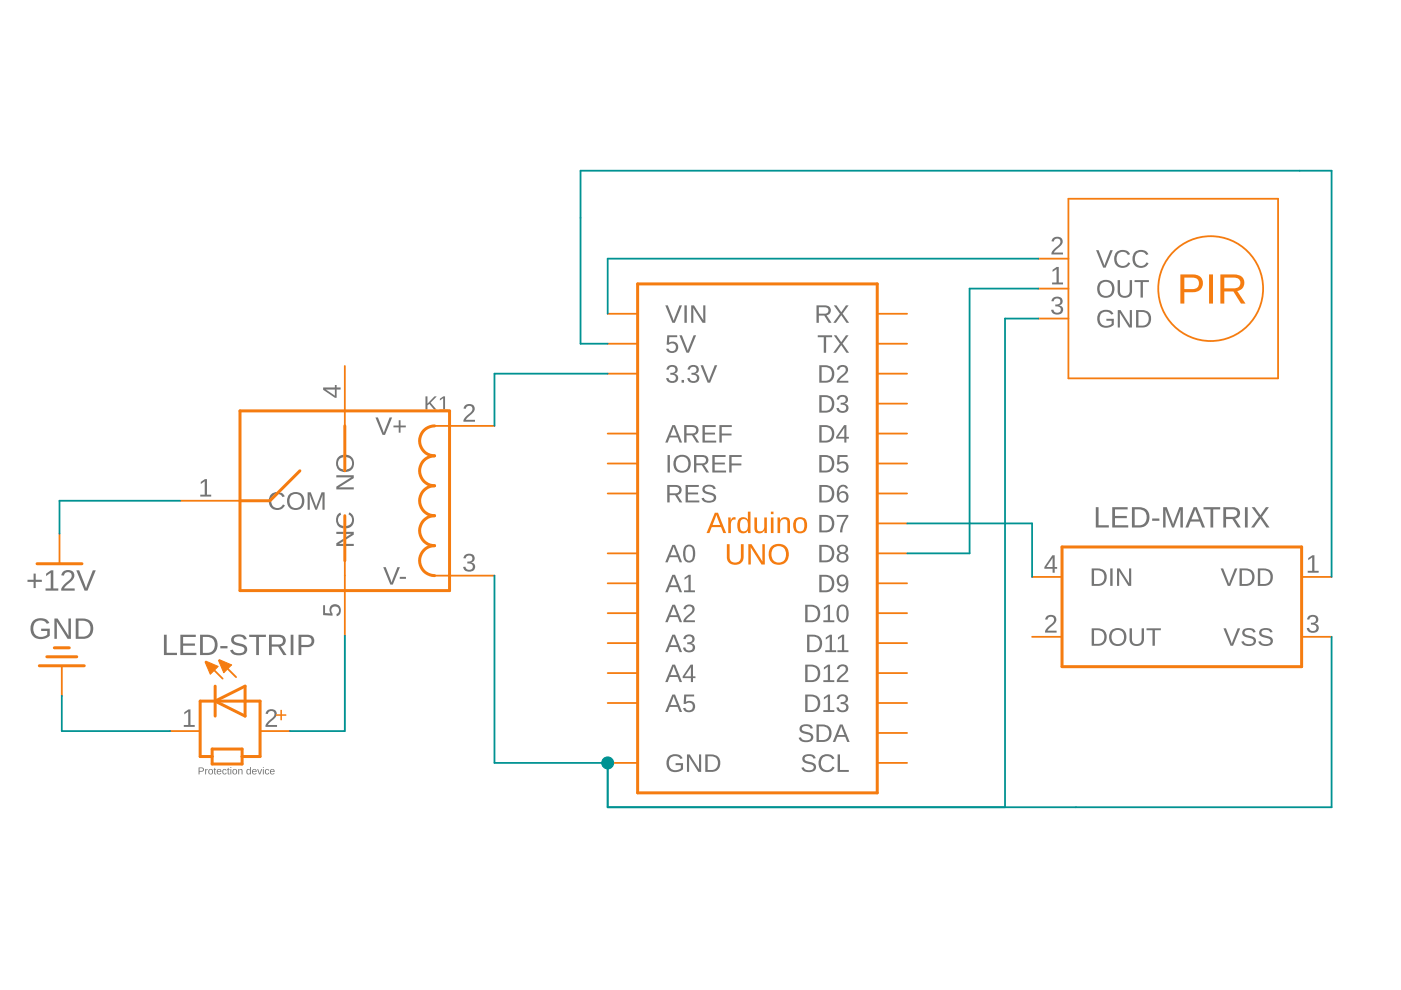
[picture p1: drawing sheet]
<svg xmlns="http://www.w3.org/2000/svg" width="297mm" height="210mm" viewBox="0 0 297 210" stroke-linecap="round" stroke-linejoin="round" font-family="sans-serif">
<g fill="#757575">
<path d="M223.3 50.5a1.15 1.15 0 0 1 1.4-.2 1.15 1.15 0 0 1 .6 1.2l-.4 .6-1.5 1.4h2v.5h-2.5a3.3 3.3 0 0 1 1.6-2 .73 .73 0 0 0 .1-1.3 .73 .73 0 0 0-1.2 .5h-.5z"/>
<path d="M223.2 57.2l.8-.6h.5v3.3h.9v.4h-2.3v-.4h.9v-2.8l-.8 .5z"/>
<path d="M223.3 63.1a1.15 1.15 0 0 1 1.4-.1 1.15 1.15 0 0 1 .5 1.3l-.7 .4a1 1 0 0 1 .9 1.2 1 1 0 0 1-1.2 .8l-.7-.1a1.03 1.03 0 0 1-.6-.9h.4a.76 .76 0 0 0 1.1 .6 .76 .76 0 0 0 .3-1.2l-1-.1v-.4a.71 .71 0 0 0 1-.3 .71 .71 0 0 0-.2-.9 .74 .74 0 0 0-1.1 .5h-.5z"/>
<path d="M98.7 85.9a1.15 1.15 0 0 1 1.3-.2 1.15 1.15 0 0 1 .6 1.3l-.3 .5-1.5 1.5h1.9v.4h-2.4a3.3 3.3 0 0 1 1.5-2 .73 .73 0 0 0 .1-1.2 .73 .73 0 0 0-1.1 .5l-.5-.1z"/>
<path d="M98.6 117.7a1.15 1.15 0 0 1 1.4-.2 1.15 1.15 0 0 1 .6 1.3l-.7 .5a1 1 0 0 1 .8 1.1 1 1 0 0 1-1.2 .8l-.7-.1a1.03 1.03 0 0 1-.6-.9h.5a.76 .76 0 0 0 1 .6 .76 .76 0 0 0 .3-1.2l-.9-.1v-.4a.71 .71 0 0 0 .9-.3 .71 .71 0 0 0-.2-.9 .74 .74 0 0 0-1.1 .5h-.4z"/>
<path d="M68.5 128.3h.4v1.7l1.2 .1a1.25 1.25 0 0 1 1-2 1.25 1.25 0 0 1 1.1 1.9l-.3 .4-.5 .3-.1-.5a.83 .83 0 0 0 .4-1.2 .83 .83 0 0 0-1.3-.2 .83 .83 0 0 0 .1 1.3v.4l-2-.1z"/>
<path d="M42.6 102.2l.8-.6h.5v3.3h.9v.4h-2.3v-.4h.9v-2.9l-.8 .6z"/>
<path d="M39.1 151l.8-.6h.5v3.3h.9v.4h-2.3v-.4h.9v-2.8l-.8 .6z"/>
<path d="M56.7 150.6a1.15 1.15 0 0 1 1.3-.2 1.15 1.15 0 0 1 .6 1.3l-.3 .5-1.5 1.5h1.9v.4h-2.4a3.3 3.3 0 0 1 1.5-2 .73 .73 0 0 0 .2-1.2 .73 .73 0 0 0-1.2 .5l-.5-.1z"/>
<path d="M222 130.6a1.15 1.15 0 0 1 1.3-.2 1.15 1.15 0 0 1 .6 1.3l-.3 .5-1.5 1.5h1.9v.4h-2.4a3.3 3.3 0 0 1 1.5-2 .73 .73 0 0 0 .1-1.2 .73 .73 0 0 0-1.1 .5l-.5-.1z"/>
<path d="M277.4 118.3l.8-.6h.5v3.3h.9v.4h-2.3v-.4h.9v-2.8l-.8 .6z"/>
<path d="M277.5 130.6a1.15 1.15 0 0 1 1.4-.2 1.15 1.15 0 0 1 .5 1.4l-.7 .4a1 1 0 0 1 .9 1.2 1 1 0 0 1-1.2 .8l-.7-.1a1.03 1.03 0 0 1-.6-.9l.4-.1a.76 .76 0 0 0 1.1 .7 .76 .76 0 0 0 .3-1.2l-1-.2v-.4a.71 .71 0 0 0 1-.2 .71 .71 0 0 0-.2-1 .74 .74 0 0 0-1.1 .6l-.5-.1z"/>
<path d="M42.1 162.7h.6a.45 .45 0 0 1 .5 .5 .45 .45 0 0 1-.5 .4h-.4v.6h-.2zM42.3 162.9v.6l.7-.2-.1-.4zM43.5 163.1h.2v.2l.3-.3v.2l-.3 .2v.8h-.2zM44.4 163.1a.54 .54 0 0 1 .7 .2 .54 .54 0 0 1-.2 .8 .54 .54 0 0 1-.7-.3zM44.4 163.3a.41 .41 0 0 0-.1 .6 .41 .41 0 0 0 .6 .1v-.7l-.2-.1zM45.5 162.8h.1v.3h.2v.1h-.2v.7l.2 .3-.3-.1-.1-.1v-.8l-.1-.1h.1zM46.1 163.2a.52 .52 0 0 1 .8 .1v.4h-.8a.33 .33 0 0 0 .2 .3 .33 .33 0 0 0 .5-.1h.1a.57 .57 0 0 1-.8 .2 .57 .57 0 0 1 0-.9zM46.2 163.3l-.1 .2h.7l-.2-.3zM47.3 163.2l.5-.1 .2 .3-.3-.2a.39 .39 0 0 0-.4 .5 .39 .39 0 0 0 .5 .2h.3a.54 .54 0 0 1-.9 .1 .54 .54 0 0 1 .1-.8zM48.3 162.8h.2v.3h.2v.1h-.2v.7l.2 .3-.4-.1v-.1v-.8l-.2-.1h.2zM48.8 162.6h.2v.2h-.2zM48.8 163.1h.2v1.1h-.2zM49.5 163.1a.54 .54 0 0 1 .7 .2 .54 .54 0 0 1-.2 .8 .54 .54 0 0 1-.7-.3zM49.5 163.3a.41 .41 0 0 0-.1 .6 .41 .41 0 0 0 .6 .1v-.7l-.2-.1zM50.5 163.1h.2v.2a.38 .38 0 0 1 .4-.2 .38 .38 0 0 1 .3 .3v.8h-.2v-.7a.27 .27 0 0 0-.3-.3 .27 .27 0 0 0-.2 .3v.7h-.2zM52.4 163.1h.4l.2 .1v-.6h.2v1.6h-.2v-.2a.43 .43 0 0 1-.5 .2 .43 .43 0 0 1-.3-.6zM52.5 163.3l.1 .7a.42 .42 0 0 0 .4-.4 .42 .42 0 0 0-.4-.4zM53.6 163.2a.52 .52 0 0 1 .8 .1v.4h-.8a.33 .33 0 0 0 .2 .3 .33 .33 0 0 0 .4-.1h.2a.57 .57 0 0 1-.9 .2 .57 .57 0 0 1 .1-.9zM53.7 163.3l-.1 .2h.6l-.1-.3zM54.5 163.1h.2l.4 .9 .3-.9h.2l-.4 1.1h-.3zM55.7 162.6h.2v.2h-.2zM55.7 163.1h.2v1.1h-.2zM56.3 163.2l.5-.1 .3 .3-.4-.2a.39 .39 0 0 0-.4 .5 .39 .39 0 0 0 .6 .2h.2a.54 .54 0 0 1-.8 .1 .54 .54 0 0 1 0-.8zM57.4 163.2a.52 .52 0 0 1 .8 .1v.4h-.8a.33 .33 0 0 0 .2 .3 .33 .33 0 0 0 .4-.1h.2a.57 .57 0 0 1-.9 .2 .57 .57 0 0 1 .1-.9zM57.5 163.3l-.1 .2h.6l-.1-.3z"/>
<path d="M7.1 121.6h.5v1.3h1.3v.5h-1.3v1.3h-.5v-1.3h-1.3v-.5h1.3zM9.8 121.6l1-.7h.5v3.9h1.1v.4h-2.7v-.4h1.1v-3.4l-1 .7zM13.4 121.2a1.34 1.34 0 0 1 1.6-.3 1.34 1.34 0 0 1 .7 1.5l-.4 .6-1.7 1.8h2.2v.4h-2.8a3.1 3.1 0 0 1 1.5-2l.1-.1a.89 .89 0 0 0 .6-1.2 .89 .89 0 0 0-1.2-.5l-.4 .6h-.6zM16.2 120.9h.6l1.4 3.8 1.5-3.8h.6l-1.8 4.3h-.6z"/>
<path d="M7 131.6a2.21 2.21 0 0 1 3.5 .5l-.6 .2a1.59 1.59 0 0 0-2-.6 1.59 1.59 0 0 0-.8 2 1.72 1.72 0 0 0 2.9 .9v-.8h-1.3v-.5h1.9v1.5a2.35 2.35 0 0 1-3.1 .4 2.35 2.35 0 0 1-.8-3zM11.5 131.1h.7l2.3 3.7v-3.7h.5v4.3h-.7l-2.3-3.6 .1 3.6h-.6zM16.1 131.1h1.4a2.16 2.16 0 0 1 2.3 2.1 2.16 2.16 0 0 1-2.1 2.2h-1.6zM16.6 131.6v3.4h1a1.69 1.69 0 0 0 1.6-1.8 1.69 1.69 0 0 0-1.7-1.6z"/>
<path d="M142.6 115.5h.5l1.5 3.7h-.5l-.4-1.1h-1.7l-.4 1.1h-.6zM142.8 115.9l-.7 1.9h1.4zM145.3 115.7a1.28 1.28 0 0 1 1.5-.1 1.28 1.28 0 0 1 .6 1.3 1.75 1.75 0 0 1-1.3 2.4 1.49 1.49 0 0 1-1.3-1.9l.2-1.2zM145.6 116a2.84 2.84 0 0 0 .1 2.7 .85 .85 0 0 0 .9 0 .85 .85 0 0 0 .3-1v-.7a.84 .84 0 0 0-.3-.9 .84 .84 0 0 0-1-.1z"/>
<path d="M142.6 121.9h.5l1.5 3.7h-.5l-.4-1.1h-1.7l-.4 1.1h-.6zM142.8 122.2l-.7 1.9h1.4zM145.1 122.5l.9-.6h.4v3.3h.9v.4h-2.3v-.4h1v-2.9l-.9 .6z"/>
<path d="M142.6 128.2h.5l1.5 3.7h-.5l-.4-1.1h-1.7l-.4 1.1h-.6zM142.8 128.6l-.7 1.8h1.4zM145.3 128.4a1.15 1.15 0 0 1 1.3-.2 1.15 1.15 0 0 1 .6 1.3l-.3 .5-1.5 1.5h1.9v.4h-2.4a3.3 3.3 0 0 1 1.5-2 .73 .73 0 0 0 .2-1.2 .73 .73 0 0 0-1.2 .5l-.5-.1z"/>
<path d="M142.6 134.6h.5l1.5 3.7h-.5l-.4-1.1h-1.7l-.4 1.1h-.6zM142.8 134.9l-.7 1.9h1.4zM145.3 134.8a1.15 1.15 0 0 1 1.4-.2 1.15 1.15 0 0 1 .5 1.3l-.7 .5a1 1 0 0 1 .9 1.1 1 1 0 0 1-1.3 .8l-.6-.1a1.03 1.03 0 0 1-.7-.9h.5a.76 .76 0 0 0 1 .7 .76 .76 0 0 0 .3-1.2l-.9-.2v-.4a.71 .71 0 0 0 1-.3 .71 .71 0 0 0-.2-.9 .74 .74 0 0 0-1.1 .5h-.5z"/>
<path d="M142.6 140.9h.5l1.5 3.7h-.5l-.4-1.1h-1.7l-.4 1.1h-.6zM142.8 141.3l-.7 1.8h1.4zM146.4 140.9h.5v2.5h.5v.4h-.5v.8h-.4v-.8h-1.8v-.4zM146.5 141.4l-1.3 2h1.3z"/>
<path d="M142.6 147.3h.5l1.5 3.7h-.5l-.4-1.1h-1.7l-.4 1.1h-.6zM142.8 147.6l-.7 1.9h1.4zM145.1 147.3h2.1v.4h-1.7l-.1 1.1a1.25 1.25 0 0 1 2 1 1.25 1.25 0 0 1-1.9 1.1l-.5-.3-.2-.5h.5a.83 .83 0 0 0 1.2 .3 .83 .83 0 0 0 .2-1.2 .83 .83 0 0 0-1.3 .1h-.5z"/>
<path d="M141.5 96.5h.5v3.7h-.5zM143.3 96.9a1.89 1.89 0 0 1 2.8 .2 1.89 1.89 0 0 1-.5 2.8 1.89 1.89 0 0 1-2.7-.8l-.1-1.2zM143.6 97.2a1.5 1.5 0 0 0-.1 2 1.5 1.5 0 0 0 1.9 .4 1.52 1.52 0 0 0 .5-1.9 1.52 1.52 0 0 0-1.8-.8zM147.1 96.5h1.8a1.07 1.07 0 0 1 1.3 .8 1.07 1.07 0 0 1-.9 1.3l1 1.6h-.5l-1-1.6h-1.2v1.6h-.5zM147.6 96.9v1.3h1.3a.7 .7 0 0 0 .8-.6 .7 .7 0 0 0-.9-.7zM151 96.5h2.8v.4h-2.3v1.2h2.2v.4h-2.2v1.3h2.4v.4h-2.9zM154.6 96.5h2.6v.4h-2.1v1.4h2.1v.4h-2.1v1.5h-.5z"/>
<path d="M141.5 102.8h1.7a1.07 1.07 0 0 1 1.3 .9 1.07 1.07 0 0 1-.9 1.2l1.1 1.6h-.6l-1-1.5h-1.1v1.5h-.5zM142 103.2v1.4h1.2a.7 .7 0 0 0 .8-.7 .7 .7 0 0 0-.8-.7zM145.4 102.8h2.8v.4h-2.3v1.2h2.1v.4h-2.1v1.3h2.4v.4h-2.9zM149.1 103.2a1.7 1.7 0 0 1 2.7 .4l-.5 .1a1.04 1.04 0 0 0-1-.5 1.04 1.04 0 0 0-.9 .5 1.62 1.62 0 0 0 1.5 .8 1.03 1.03 0 0 1 1 1.2 1.03 1.03 0 0 1-1.2 .9h-.4a1.41 1.41 0 0 1-1.6-1l.5-.1a1.25 1.25 0 0 0 2.1 .2 .91 .91 0 0 0-1.1-.9 1.1 1.1 0 0 1-1.1-1.6z"/>
<path d="M141.1 64.7h.5l1.2 3.3 1.3-3.3h.5l-1.5 3.7h-.5zM145.1 64.7h.5v3.7h-.5zM146.6 64.7h.5l2 3.2v-3.2h.5v3.7h-.6l-2-3.1v3.1h-.4z"/>
<path d="M141.5 71.1h2.1v.4h-1.7l-.1 1.2a1.25 1.25 0 0 1 2 1 1.25 1.25 0 0 1-1.9 1l-.4-.3-.3-.4 .5-.1a.83 .83 0 0 0 1.2 .4 .83 .83 0 0 0 .2-1.3 .83 .83 0 0 0-1.3 .1h-.4zM144 71.1h.6l1.2 3.2 1.3-3.2h.5l-1.5 3.7h-.5z"/>
<path d="M141.7 77.6a1.15 1.15 0 0 1 1.4-.1 1.15 1.15 0 0 1 .5 1.3l-.7 .4a1 1 0 0 1 .9 1.2 1 1 0 0 1-1.3 .8l-.6-.1a1.03 1.03 0 0 1-.7-.9l.5-.1a.76 .76 0 0 0 1.1 .7 .76 .76 0 0 0 .3-1.2l-1-.1v-.5a.71 .71 0 0 0 1-.2 .71 .71 0 0 0-.2-1 .74 .74 0 0 0-1.1 .6l-.5-.1zM144.5 80.6h.5v.5h-.5zM146.2 77.6a1.15 1.15 0 0 1 1.4-.1 1.15 1.15 0 0 1 .5 1.3l-.7 .4a1 1 0 0 1 .9 1.2 1 1 0 0 1-1.3 .8l-.6-.1a1.03 1.03 0 0 1-.7-.9l.5-.1a.76 .76 0 0 0 1 .7 .76 .76 0 0 0 .3-1.2l-.9-.1v-.5a.71 .71 0 0 0 1-.2 .71 .71 0 0 0-.2-1 .74 .74 0 0 0-1.1 .6l-.5-.1zM148.5 77.4h.6l1.2 3.3 1.2-3.3h.6l-1.5 3.7h-.6z"/>
<path d="M142.6 90.1h.5l1.5 3.7h-.5l-.4-1h-1.7l-.4 1h-.6zM142.8 90.5l-.7 1.9h1.4zM145.1 90.1h1.7a1.07 1.07 0 0 1 1.3 .9 1.07 1.07 0 0 1-.9 1.2l1.1 1.6h-.6l-1-1.5h-1.1v1.5h-.5zM145.6 90.5v1.4h1.2a.7 .7 0 0 0 .8-.7 .7 .7 0 0 0-.9-.7zM148.9 90.1h2.8v.4h-2.3v1.2h2.2v.4h-2.2v1.3h2.5v.4h-3zM152.5 90.1h2.7v.4h-2.2v1.4h2.1v.4h-2.1v1.5h-.5z"/>
<path d="M141.8 160.4a1.94 1.94 0 0 1 2.9 .4l-.4 .1a1.36 1.36 0 0 0-1.8-.5 1.36 1.36 0 0 0-.7 1.7 1.48 1.48 0 0 0 2.5 .8v-.7h-1.1v-.4h1.6v1.3a2.02 2.02 0 0 1-2.9 .2 2.02 2.02 0 0 1-.1-2.9zM145.7 160h.5l2 3.1v-3.1h.5v3.7h-.6l-2-3.2v3.2h-.4zM149.5 160a3.5 3.5 0 0 1 2.7 .4 1.89 1.89 0 0 1 .4 2.1 1.89 1.89 0 0 1-1.7 1.2h-1.4zM150 160.4v2.9h.9a1.45 1.45 0 0 0 1.3-1.5 1.45 1.45 0 0 0-1.5-1.4z"/>
<path d="M173.1 64.7h1.8a1.07 1.07 0 0 1 1.2 .9 1.07 1.07 0 0 1-.8 1.2l1 1.6h-.6l-.9-1.5h-1.2v1.5h-.5zM173.6 65.1v1.4h1.2a.7 .7 0 0 0 .9-.7 .7 .7 0 0 0-.9-.7zM176.8 64.7h.5l1.1 1.5 1-1.5h.5l-1.2 1.8 1.3 1.9h-.5l-1.1-1.6-1.2 1.6h-.5l1.4-1.9z"/>
<path d="M173.4 71.1h3v.4h-1.2v3.3h-.5v-3.3h-1.3zM176.8 71.1h.5l1.1 1.4 1-1.4h.5l-1.3 1.7 1.4 2h-.5l-1.1-1.6-1.2 1.6h-.5l1.4-1.9z"/>
<path d="M173.7 77.4a3.5 3.5 0 0 1 2.7 .5 1.89 1.89 0 0 1 .4 2 1.89 1.89 0 0 1-1.7 1.2h-1.4zM174.2 77.8v2.9h.8a1.45 1.45 0 0 0 1.4-1.5 1.45 1.45 0 0 0-1.5-1.4zM177.8 77.6a1.15 1.15 0 0 1 1.4-.2 1.15 1.15 0 0 1 .6 1.3l-.4 .5-1.5 1.5h2v.4h-2.5a3.3 3.3 0 0 1 1.5-1.9 .73 .73 0 0 0 .2-1.3 .73 .73 0 0 0-1.2 .5h-.5z"/>
<path d="M170.7 147.3a3.5 3.5 0 0 1 2.7 .4 1.89 1.89 0 0 1 .4 2.1 1.89 1.89 0 0 1-1.7 1.2h-1.4zM171.2 147.7v2.9h.8a1.45 1.45 0 0 0 1.4-1.5 1.45 1.45 0 0 0-1.5-1.4zM174.7 147.9l.9-.6h.4v3.3h.9v.4h-2.3v-.4h.9v-2.9l-.8 .6zM177.8 147.5a1.15 1.15 0 0 1 1.4-.2 1.15 1.15 0 0 1 .5 1.3l-.7 .5a1 1 0 0 1 .9 1.1 1 1 0 0 1-1.3 .8l-.6-.1a1.03 1.03 0 0 1-.6-.9h.4a.76 .76 0 0 0 1.1 .6 .76 .76 0 0 0 .3-1.1l-1-.2v-.4a.71 .71 0 0 0 1-.3 .71 .71 0 0 0-.2-.9 .74 .74 0 0 0-1.1 .5h-.5z"/>
<path d="M173.7 83.8a3.5 3.5 0 0 1 2.7 .5 1.89 1.89 0 0 1 .4 2 1.89 1.89 0 0 1-1.7 1.2h-1.4zM174.2 84.2v2.9h.8a1.45 1.45 0 0 0 1.4-1.5 1.45 1.45 0 0 0-1.5-1.4zM177.8 84a1.15 1.15 0 0 1 1.4-.2 1.15 1.15 0 0 1 .5 1.3l-.7 .5a1 1 0 0 1 .9 1.2 1 1 0 0 1-1.3 .7l-.6-.1a1.03 1.03 0 0 1-.7-.9h.5a.76 .76 0 0 0 1.1 .7 .76 .76 0 0 0 .3-1.2l-1-.2v-.4a.71 .71 0 0 0 1-.2 .71 .71 0 0 0-.2-1 .74 .74 0 0 0-1.1 .5h-.5z"/>
<path d="M173.7 90.1a3.5 3.5 0 0 1 2.7 .5 1.89 1.89 0 0 1 .4 2 1.89 1.89 0 0 1-1.7 1.2h-1.4zM174.2 90.5v2.9h.8a1.45 1.45 0 0 0 1.4-1.5 1.45 1.45 0 0 0-1.5-1.4zM179 90.1h.5v2.5h.5v.4h-.5v.8h-.5v-.8h-1.7v-.4zM179 90.7l-1.3 1.9h1.3z"/>
<path d="M173.7 96.5a3.5 3.5 0 0 1 2.7 .5 1.89 1.89 0 0 1 .4 2 1.89 1.89 0 0 1-1.7 1.2h-1.4zM174.2 96.9v2.9h.8a1.45 1.45 0 0 0 1.4-1.5 1.45 1.45 0 0 0-1.5-1.4zM177.6 96.5h2.1v.4h-1.7l-.1 1.2a1.25 1.25 0 0 1 2 1 1.25 1.25 0 0 1-1.9 1l-.4-.3-.2-.4 .4-.1a.83 .83 0 0 0 1.3 .4 .83 .83 0 0 0 .1-1.3 .83 .83 0 0 0-1.3 .1h-.4z"/>
<path d="M173.7 102.8a3.5 3.5 0 0 1 2.7 .5 1.89 1.89 0 0 1 .4 2 1.89 1.89 0 0 1-1.7 1.2h-1.4zM174.2 103.2v2.9h.8a1.45 1.45 0 0 0 1.4-1.5 1.45 1.45 0 0 0-1.5-1.4zM178 103.1l.4-.3a1.08 1.08 0 0 1 1.4 .7l-.5 .1a.74 .74 0 0 0-.8-.4 .74 .74 0 0 0-.6 .8v.6a1.16 1.16 0 0 1 1.6-.2 1.16 1.16 0 0 1 .2 1.7 1.26 1.26 0 0 1-1.5 .4 1.26 1.26 0 0 1-.8-1.3l.1-1.3zM178.1 104.7a.82 .82 0 0 0 0 1.2 .82 .82 0 0 0 1.2-.1 .82 .82 0 0 0-.1-1.1 .82 .82 0 0 0-1.1 0z"/>
<path d="M173.7 109.2a3.5 3.5 0 0 1 2.7 .4 1.89 1.89 0 0 1 .4 2.1 1.89 1.89 0 0 1-1.7 1.2h-1.4zM174.2 109.6v2.9h.8a1.45 1.45 0 0 0 1.4-1.5 1.45 1.45 0 0 0-1.5-1.4zM177.4 109.2h2.5v.4l-1 1.8-.3 1.5h-.5a5.8 5.8 0 0 1 1.3-3.3h-2z"/>
<path d="M173.7 115.5a3.5 3.5 0 0 1 2.7 .5 1.89 1.89 0 0 1 .4 2 1.89 1.89 0 0 1-1.7 1.2h-1.4zM174.2 115.9v2.9h.8a1.45 1.45 0 0 0 1.4-1.5 1.45 1.45 0 0 0-1.5-1.4zM177.8 115.7a1.16 1.16 0 0 1 1.4-.2 1.16 1.16 0 0 1 .5 1.3l-.5 .5a1.03 1.03 0 0 1 .7 1.2 1.03 1.03 0 0 1-1.3 .8 1.03 1.03 0 0 1-1.2-.8 1.03 1.03 0 0 1 .7-1.2 .89 .89 0 0 1-.3-1.6zM177.9 116.4a.7 .7 0 0 0 1.4 0 .7 .7 0 0 0-1.4 0zM177.9 118.2a.77 .77 0 0 0 1.5 0 .77 .77 0 0 0-1.5 0z"/>
<path d="M173.7 121.9a3.5 3.5 0 0 1 2.7 .4 1.89 1.89 0 0 1 .4 2.1 1.89 1.89 0 0 1-1.7 1.2h-1.4zM174.2 122.3v2.9h.8a1.45 1.45 0 0 0 1.4-1.5 1.45 1.45 0 0 0-1.5-1.4zM177.7 122.2a1.27 1.27 0 0 1 1.5-.3 1.27 1.27 0 0 1 .7 1.3 1.82 1.82 0 0 1-1.4 2.4l-.8-.3-.2-.4 .4-.1a.75 .75 0 0 0 .9 .4 .75 .75 0 0 0 .5-.8l.1-.6a1.15 1.15 0 0 1-1.6 .3 1.15 1.15 0 0 1-.3-1.6zM178.1 122.4a.83 .83 0 0 0-.1 1.3 .83 .83 0 0 0 1.3-.1 .83 .83 0 0 0-.1-1.1 .83 .83 0 0 0-1.1-.1z"/>
<path d="M170.7 128.2a3.5 3.5 0 0 1 2.7 .5 1.89 1.89 0 0 1 .4 2 1.89 1.89 0 0 1-1.7 1.2h-1.4zM171.2 128.6v2.9h.8a1.45 1.45 0 0 0 1.4-1.5 1.45 1.45 0 0 0-1.5-1.4zM174.7 128.8l.9-.6h.4v3.3h.9v.4h-2.3v-.4h.9v-2.8l-.8 .6zM177.8 128.4a1.28 1.28 0 0 1 1.5-.1 1.28 1.28 0 0 1 .6 1.3 1.75 1.75 0 0 1-1.3 2.4 1.49 1.49 0 0 1-1.2-1.9l.1-1.2zM178.2 128.7a2.84 2.84 0 0 0 0 2.7 .85 .85 0 0 0 1 0 .85 .85 0 0 0 .2-1v-.7a.84 .84 0 0 0-.2-1 .84 .84 0 0 0-1 0z"/>
<path d="M171.1 134.6a3.5 3.5 0 0 1 2.7 .4 1.89 1.89 0 0 1 .4 2.1 1.89 1.89 0 0 1-1.7 1.2h-1.4zM171.6 135v2.9h.8a1.45 1.45 0 0 0 1.4-1.5 1.45 1.45 0 0 0-1.5-1.4zM175.1 135.2l.9-.6h.4v3.3h.9v.4h-2.3v-.4h.9v-2.9l-.8 .6zM177.7 135.2l.8-.6h.5v3.3h.9v.4h-2.3v-.4h.9v-2.9l-.8 .6z"/>
<path d="M170.7 140.9a3.5 3.5 0 0 1 2.7 .5 1.89 1.89 0 0 1 .4 2 1.89 1.89 0 0 1-1.7 1.2h-1.4zM171.2 141.3v2.9h.8a1.45 1.45 0 0 0 1.4-1.5 1.45 1.45 0 0 0-1.5-1.4zM174.7 141.5l.9-.6h.4v3.3h.9v.4h-2.3v-.4h.9v-2.8l-.8 .6zM177.8 141.1a1.15 1.15 0 0 1 1.4-.2 1.15 1.15 0 0 1 .6 1.3l-.4 .5-1.5 1.5h2v.4h-2.5a3.3 3.3 0 0 1 1.6-2 .73 .73 0 0 0 .1-1.2 .73 .73 0 0 0-1.2 .5l-.5-.1z"/>
<path d="M169.7 154a1.7 1.7 0 0 1 2.6 .4l-.4 .1a1.04 1.04 0 0 0-1-.6 1.04 1.04 0 0 0-.9 .6 1.62 1.62 0 0 0 1.5 .8 1.03 1.03 0 0 1 .9 1.2 1.03 1.03 0 0 1-1.2 .8l-.3 .1a1.41 1.41 0 0 1-1.6-1l.5-.1a1.25 1.25 0 0 0 2.1 .2 .91 .91 0 0 0-1.1-.9 1.1 1.1 0 0 1-1.1-1.6zM173.1 153.6a3.5 3.5 0 0 1 2.7 .5 1.89 1.89 0 0 1 .4 2 1.89 1.89 0 0 1-1.7 1.2h-1.4zM173.6 154v2.9h.8a1.45 1.45 0 0 0 1.4-1.5 1.45 1.45 0 0 0-1.5-1.4zM178.1 153.6h.5l1.5 3.7h-.5l-.4-1.1h-1.7l-.4 1.1h-.5zM178.4 154l-.7 1.8h1.4z"/>
<path d="M170.3 160.4a1.7 1.7 0 0 1 2.6 .4h-.5a1.04 1.04 0 0 0-.9-.5 1.04 1.04 0 0 0-.9 .6 1.62 1.62 0 0 0 1.5 .8 1.03 1.03 0 0 1 .9 1.1 1.03 1.03 0 0 1-1.2 .9h-.3a1.41 1.41 0 0 1-1.6-.9l.5-.1a1.25 1.25 0 0 0 2.1 .2 .91 .91 0 0 0-1.1-.9 1.1 1.1 0 0 1-1.1-1.6zM174 160.4a1.86 1.86 0 0 1 2.9 .4l-.5 .2a1.32 1.32 0 0 0-1.7-.6 1.32 1.32 0 0 0-.6 1.7 1.29 1.29 0 0 0 1 1.2 1.29 1.29 0 0 0 1.4-.8l.4 .2a1.86 1.86 0 0 1-2.5 .8 1.86 1.86 0 0 1-.7-2.5zM177.6 160h.5v3.2h1.9v.5h-2.4z"/>
<path d="M232.4 53h.5l1.3 3.3 1.2-3.3h.5l-1.5 3.7h-.5zM236.7 53.5a1.86 1.86 0 0 1 2.9 .4l-.5 .2a1.32 1.32 0 0 0-1.7-.6 1.32 1.32 0 0 0-.6 1.7 1.29 1.29 0 0 0 1 1.2 1.29 1.29 0 0 0 1.4-.8l.4 .2a1.86 1.86 0 0 1-2.5 .8 1.86 1.86 0 0 1-.8-2.5zM240.6 53.5a1.86 1.86 0 0 1 2.9 .4l-.5 .2a1.32 1.32 0 0 0-1.7-.6 1.32 1.32 0 0 0-.7 1.7 1.29 1.29 0 0 0 1.1 1.2 1.29 1.29 0 0 0 1.4-.8l.4 .2a1.86 1.86 0 0 1-2.5 .8 1.86 1.86 0 0 1-.8-2.5z"/>
<path d="M233.1 59.8a1.89 1.89 0 0 1 2.8 .2 1.89 1.89 0 0 1-.4 2.8 1.89 1.89 0 0 1-2.8-.8v-1.2zM233.5 60.1a1.5 1.5 0 0 0-.2 2 1.5 1.5 0 0 0 1.9 .4 1.52 1.52 0 0 0 .5-1.9 1.52 1.52 0 0 0-1.8-.8zM237 59.4h.5v2.3a1.03 1.03 0 0 0 1 1 1.03 1.03 0 0 0 1-1v-2.3h.5v2.3a1.53 1.53 0 0 1-1.5 1.4 1.53 1.53 0 0 1-1.5-1.4zM240.6 59.4h3v.4h-1.3v3.3h-.5v-3.3h-1.2z"/>
<path d="M233.1 66.2a1.94 1.94 0 0 1 3 .4l-.5 .1a1.36 1.36 0 0 0-1.8-.5 1.36 1.36 0 0 0-.6 1.7 1.48 1.48 0 0 0 2.5 .8v-.7h-1.1v-.4h1.5v1.3a2.02 2.02 0 0 1-2.8 .2 2.02 2.02 0 0 1-.2-2.9zM237 65.7h.6l2 3.2-.1-3.2h.5v3.7h-.6l-2-3.1v3.1h-.4zM240.9 65.7a3.5 3.5 0 0 1 2.6 .5 1.89 1.89 0 0 1 .5 2.1 1.89 1.89 0 0 1-1.7 1.1h-1.4zM241.4 66.1v2.9h.8a1.45 1.45 0 0 0 1.4-1.5 1.45 1.45 0 0 0-1.5-1.4z"/>
<path d="M90.2 84h.4v1.6l1.5-1.6h.5l-1.3 1.4 1.5 1.7h-.5l-1.3-1.5-.4 .3v1.2h-.4zM93.3 84.5l.7-.5h.4v2.8h.7v.3h-1.9v-.3h.8v-2.4l-.7 .5z"/>
<path d="M79.6 88.5h.5l1.3 3.3 1.2-3.3h.5l-1.5 3.7h-.5zM84.5 89.1h.4v1.1h1.1v.4h-1.1v1.1h-.4v-1.1h-1.1v-.4h1.1z"/>
<path d="M81.3 120.2h.5l1.2 3.3 1.3-3.3h.5l-1.5 3.7h-.5zM84.8 122.3h1.3v.4h-1.3z"/>
<path d="M71.3 100.8h3.7v.6l-3.1 1.9h3.1v.5h-3.7v-.6l3.2-2h-3.2zM71.6 97a1.94 1.94 0 0 1 2.9-.2 1.94 1.94 0 0 1-.1 2.9 1.94 1.94 0 0 1-2.6-.1 1.94 1.94 0 0 1-.2-2.6zM72.1 97.3a1.46 1.46 0 0 0 .7 2.3 1.46 1.46 0 0 0 1.8-1.7 1.6 1.6 0 0 0-2.5-.6z"/>
<path d="M68.5 82.2h2.5v-.6h.4v.6h.8v.4h-.8v1.7h-.4l-2.5-1.7zM69 82.6l2 1.3v-1.3z"/>
<path d="M71.3 112.8h3.7v.6l-3.1 1.9h3.1v.5h-3.7v-.6l3.2-2h-3.2zM71.7 109l.5-.3 .1 .5a1.32 1.32 0 0 0-.5 1.7 1.32 1.32 0 0 0 1.7 .6 1.29 1.29 0 0 0 1.1-1.1 1.29 1.29 0 0 0-.7-1.3l.2-.5a1.86 1.86 0 0 1 .8 2.5 1.86 1.86 0 0 1-2.5 .8 1.87 1.87 0 0 1-.7-2.9z"/>
<path d="M57.5 104.8a1.86 1.86 0 0 1 2.9 .4l-.5 .2a1.32 1.32 0 0 0-1.7-.5 1.32 1.32 0 0 0-.7 1.6 1.29 1.29 0 0 0 1.1 1.2 1.29 1.29 0 0 0 1.4-.8l.4 .3a1.86 1.86 0 0 1-2.5 .7 1.86 1.86 0 0 1-.8-2.5zM61.3 104.8a1.89 1.89 0 0 1 2.9 .2 1.89 1.89 0 0 1-.5 2.8 1.89 1.89 0 0 1-2.7-.8l-.1-1.2zM61.7 105.1a1.5 1.5 0 0 0-.1 2 1.5 1.5 0 0 0 1.9 .4 1.52 1.52 0 0 0 .4-1.9 1.52 1.52 0 0 0-1.8-.8zM65.2 104.4h.7l1.1 3.1 1.2-3.1h.6v3.7h-.4v-3.3l-1.2 3.3h-.3l-1.2-3.3v3.3h-.5z"/>
<path d="M34.8 134.6h.5v3.8h2.2v.5h-2.7zM38.2 134.6h3.3v.5h-2.7v1.3h2.5v.5h-2.5v1.5h2.8v.5h-3.4zM42.4 134.6h1.4a2.16 2.16 0 0 1 2.3 2 2.16 2.16 0 0 1-2.1 2.3h-1.6zM43 135v3.4h1a1.69 1.69 0 0 0 1.5-1.7 1.69 1.69 0 0 0-1.7-1.7zM46.7 137h1.5v.5h-1.5zM49.2 135a2.21 2.21 0 0 1 3 .2l.1 .3-.6 .1a1.27 1.27 0 0 0-2.1-.2 .94 .94 0 0 0 1.2 1l.4 .1a1.22 1.22 0 0 1 1.2 1.3 1.22 1.22 0 0 1-1.4 1.1 1.79 1.79 0 0 1-2.2-1l.6-.2a1.45 1.45 0 0 0 2.4 .3 1.07 1.07 0 0 0-1.3-1.1 1.27 1.27 0 0 1-1.2-.6 1.27 1.27 0 0 1-.1-1.3zM52.8 134.6h3.6v.5h-1.5v3.8h-.6v-3.8h-1.5zM57 134.6h2.1a1.25 1.25 0 0 1 1.5 1 1.25 1.25 0 0 1-1.1 1.4l1.3 1.9h-.7l-1.1-1.8h-1.4v1.8h-.6zM57.6 135v1.6h1.4a.81 .81 0 0 0 1-.8 .81 .81 0 0 0-1-.8zM61.6 134.6h.6v4.3h-.6zM63.3 134.6h1.8a1.33 1.33 0 0 1 1.5 1.3 1.33 1.33 0 0 1-1.4 1.3h-1.3v1.7h-.6zM63.9 135v1.7h1.2a.86 .86 0 0 0 .9-.8 .86 .86 0 0 0-1-.9z"/>
<path d="M232.3 107.5h.6v3.9h2.2v.4h-2.8zM235.8 107.5h3.3v.5h-2.7v1.4h2.5v.5h-2.5v1.5h2.8v.4h-3.4zM240 107.5h1.4a2.16 2.16 0 0 1 2.3 2.1 2.16 2.16 0 0 1-2.1 2.2h-1.6zM240.6 108v3.4h.9a1.69 1.69 0 0 0 1.6-1.8 1.69 1.69 0 0 0-1.7-1.6zM244.3 109.9h1.5v.5h-1.5zM246.6 107.5h.8l1.3 3.7 1.3-3.7h.8v4.3h-.5v-3.7l-1.4 3.7h-.4l-1.4-3.7v3.7h-.5zM253.1 107.5h.6l1.8 4.3h-.6l-.5-1.2h-2l-.5 1.2h-.6zM253.4 108l-.8 2.1h1.6zM255.2 107.5h3.5v.5h-1.5v3.8h-.6v-3.8h-1.4zM259.4 107.5h2a1.25 1.25 0 0 1 1.5 1 1.25 1.25 0 0 1-1 1.5l1.2 1.8h-.7l-1.1-1.7h-1.4v1.7h-.5zM259.9 108v1.6h1.5a.81 .81 0 0 0 .9-.8 .81 .81 0 0 0-1-.8zM264 107.5h.5v4.3h-.5zM265.4 107.5h.6l1.2 1.7 1.2-1.7h.6l-1.4 2.1 1.6 2.2h-.7l-1.3-1.8-1.3 1.8h-.6l1.6-2.2z"/>
<path d="M231.5 133.2a3.5 3.5 0 0 1 2.6 .5 1.89 1.89 0 0 1 .4 2 1.89 1.89 0 0 1-1.7 1.2h-1.3zM232 133.6v2.9h.8a1.45 1.45 0 0 0 1.3-1.5 1.45 1.45 0 0 0-1.4-1.4zM235.6 133.7a1.89 1.89 0 0 1 2.8 .1 1.89 1.89 0 0 1-.4 2.8 1.89 1.89 0 0 1-2.7-.8l-.1-1.2zM236 134a1.5 1.5 0 0 0-.1 1.9 1.5 1.5 0 0 0 1.9 .4 1.52 1.52 0 0 0 .4-1.9 1.52 1.52 0 0 0-1.8-.7zM239.5 133.2h.5v2.3a1.03 1.03 0 0 0 1 1.1 1.03 1.03 0 0 0 1-1.1v-2.3h.5v2.3a1.53 1.53 0 0 1-1.5 1.5 1.53 1.53 0 0 1-1.5-1.4zM243.1 133.2h3v.4h-1.2v3.3h-.5v-3.3h-1.3z"/>
<path d="M231.5 120.5a3.5 3.5 0 0 1 2.6 .5 1.89 1.89 0 0 1 .4 2 1.89 1.89 0 0 1-1.7 1.2h-1.3zM232 120.9v2.9h.8a1.45 1.45 0 0 0 1.3-1.5 1.45 1.45 0 0 0-1.4-1.4zM235.4 120.5h.5v3.7h-.5zM236.8 120.5h.6l2 3.2v-3.2h.4v3.7h-.6l-1.9-3.1v3.1h-.5z"/>
<path d="M223.1 117.7h.5v2.5h.5v.4h-.5v.8h-.4v-.8h-1.8v-.4zM223.2 118.3l-1.3 1.9h1.3z"/>
<path d="M258.8 120.5h.5l1.3 3.3 1.2-3.3h.5l-1.5 3.7h-.5zM262.8 120.5a3.5 3.5 0 0 1 2.7 .5 1.89 1.89 0 0 1 .4 2 1.89 1.89 0 0 1-1.7 1.2h-1.4zM263.3 120.9v2.9h.8a1.45 1.45 0 0 0 1.4-1.5 1.45 1.45 0 0 0-1.5-1.4zM266.7 120.5a3.5 3.5 0 0 1 2.7 .5 1.89 1.89 0 0 1 .4 2 1.89 1.89 0 0 1-1.7 1.2h-1.4zM267.2 120.9v2.9h.8a1.45 1.45 0 0 0 1.4-1.5 1.45 1.45 0 0 0-1.5-1.4z"/>
<path d="M259.4 133.2h.5l1.3 3.3 1.2-3.3h.5l-1.5 3.7h-.5zM263.5 133.6a1.7 1.7 0 0 1 2.7 .4l-.5 .1a1.04 1.04 0 0 0-.9-.6 1.04 1.04 0 0 0-.9 .6 1.62 1.62 0 0 0 1.5 .8 1.03 1.03 0 0 1 .9 1.2 1.03 1.03 0 0 1-1.2 .9h-.3a1.41 1.41 0 0 1-1.6-1l.5-.1a1.25 1.25 0 0 0 2.1 .2 .91 .91 0 0 0-1.1-.9 1.1 1.1 0 0 1-1.2-1.6zM267.1 133.6a1.7 1.7 0 0 1 2.7 .4l-.5 .1a1.04 1.04 0 0 0-.9-.6 1.04 1.04 0 0 0-1 .6 1.62 1.62 0 0 0 1.6 .8 1.03 1.03 0 0 1 .9 1.2 1.03 1.03 0 0 1-1.2 .9h-.3a1.41 1.41 0 0 1-1.6-1l.5-.1a1.25 1.25 0 0 0 2.1 .2 .91 .91 0 0 0-1.1-.9 1.1 1.1 0 0 1-1.2-1.6z"/>
</g>
<g fill="none" stroke="#f57c10" stroke-width=".38">
<path d="M128.8 66.5h6.4M128.8 72.9h6.4M128.8 79.2h6.4M186 66.5h6.3M186 72.9h6.3M186 79.2h6.3M128.8 98.3h6.4M128.8 91.9h6.4M186 98.3h6.3M186 91.9h6.3M186 85.6h6.3M128.8 117.3h6.4"/>
<path d="M128.8 104.6h6.4M186 117.3h6.3M186 104.6h6.3M186 111h6.3M128.8 123.7h6.4M128.8 130h6.4M128.8 136.4h6.4M186 123.7h6.3M186 130h6.3M186 136.4h6.3M128.8 142.7h6.4M128.8 149.1h6.4"/>
<path d="M186 142.7h6.3M186 149.1h6.3M186 155.4h6.3M128.8 161.8h6.4M186 161.8h6.3"/>
</g>
<g fill="#f57c10">
<path d="M151.6 108.7h.6l1.8 4.3h-.6l-.5-1.2h-2l-.5 1.2h-.6zM151.9 109.2l-.8 2.1h1.6zM154.4 109.7h.5v.7a.79 .79 0 0 1 1.1-.7v.5a.83 .83 0 0 0-.9 .2 .83 .83 0 0 0-.1 .9v1.7h-.6zM156.8 109.9a1.18 1.18 0 0 1 1.8 .3v-1.7h.5v4.5h-.5v-.5a1.21 1.21 0 0 1-1.4 .5 1.21 1.21 0 0 1-.9-1.2 2.39 2.39 0 0 1 .5-1.9zM157.2 110.2a2.21 2.21 0 0 0 0 2.3 .95 .95 0 0 0 1.1-.1 .95 .95 0 0 0 .3-1.1 .94 .94 0 0 0-.3-1 .94 .94 0 0 0-1.1-.1zM159.9 109.7h.6v2.1a.8 .8 0 0 0 .9 .9 .8 .8 0 0 0 .6-1.1v-1.9h.6v3.3h-.5v-.5a1.12 1.12 0 0 1-1.3 .5 1.12 1.12 0 0 1-.9-1.1zM163.4 108.5h.6v.5h-.6zM163.4 109.7h.6v3.3h-.6zM164.8 109.7h.6v.6a1.12 1.12 0 0 1 1.3-.6 1.12 1.12 0 0 1 .8 1.1v2.2h-.6v-2.1a.8 .8 0 0 0-.8-.9 .8 .8 0 0 0-.7 1.1v1.9h-.5zM168.5 110.1a1.51 1.51 0 0 1 1.8-.3 1.51 1.51 0 0 1 .8 1.6 1.5 1.5 0 0 1-1.5 1.7 1.5 1.5 0 0 1-1.4-1.7zM169.1 110.2a1.77 1.77 0 0 0 .2 2.4 .99 .99 0 0 0 1.2-1.2 .97 .97 0 0 0-.3-1.1 .97 .97 0 0 0-1.1-.1z"/>
<path d="M154.1 115.4h.6v2.7a1.2 1.2 0 0 0 1.2 1.2 1.2 1.2 0 0 0 1.2-1.3v-2.6h.6v2.7a1.78 1.78 0 0 1-1.8 1.7 1.78 1.78 0 0 1-1.8-1.7zM158.7 115.4h.6l2.4 3.7-.1-3.7h.6v4.3h-.7l-2.3-3.7v3.7h-.5zM163.5 115.9a2.21 2.21 0 0 1 3.3 .2 2.21 2.21 0 0 1-.4 3.2 2.21 2.21 0 0 1-3.2-.6 2.71 2.71 0 0 1 .3-2.8zM164 116.2a1.79 1.79 0 0 0-.3 2.1 1.79 1.79 0 0 0 1.8 .9 1.83 1.83 0 0 0 1.1-1.7 1.83 1.83 0 0 0-1.1-1.7l-1 .1z"/>
</g>
<path d="M135.2 60.2h50.8v107.9h-50.8z" fill="none" stroke="#f57c10" stroke-width=".63"/>
<g fill="none" stroke="#f57c10" stroke-width=".38">
<path d="M220.2 54.8h6.3M226.5 42.1h44.5v38.1h-44.5zM220.2 61.2h6.3M220.2 67.5h6.3"/>
<circle cx="256.7" cy="61.2" r="11.1"/>
</g>
<path d="M250.3 58.2h2.6a1.9 1.9 0 0 1 2.1 1.8 1.9 1.9 0 0 1-2.1 2h-1.8v2.4h-.8zM251.1 58.9v2.4h1.7a1.23 1.23 0 0 0 1.4-1.2 1.23 1.23 0 0 0-1.4-1.2zM256.3 58.2h.9v6.2h-.9zM258.7 58.2h2.9a1.79 1.79 0 0 1 2.2 1.4 1.79 1.79 0 0 1-1.5 2.1l1.8 2.7h-1l-1.6-2.6h-1.9v2.6h-.9zM259.6 58.9v2.2h2a1.16 1.16 0 0 0 1.4-1.1 1.16 1.16 0 0 0-1.4-1.1z" fill="#f57c10"/>
<path d="M50.9 87.1h44.4v38.1h-44.4zM63.6 99.8l-6.4 6.4h-6.3M73.1 90.3v9.5M92.1 90.3a3.2 3.2 0 0 0-3.1 3.2 3.2 3.2 0 0 0 3.1 3.1 3.2 3.2 0 0 0-3.1 3.2 3.2 3.2 0 0 0 3.1 3.2 3.2 3.2 0 0 0-3.1 3.2 3.2 3.2 0 0 0 3.1 3.1 3.2 3.2 0 0 0-3.1 3.2 3.2 3.2 0 0 0 3.1 3.2 3.2 3.2 0 0 0-3.1 3.2 3.2 3.2 0 0 0 3.1 3.1M73.1 109.3v9.6" fill="none" stroke="#f57c10" stroke-width=".63"/>
<path d="M73.1 77.6v12.7M92.1 90.3h12.7M38.2 106.2h12.7M73.1 118.9v15.8M92.1 122h12.7" fill="none" stroke="#f57c10" stroke-width=".38"/>
<path d="M59.5 150.5h.3v.9h.9v.4h-.9v.9h-.3v-.9h-1v-.4h1z" fill="#f57c10"/>
<path d="M12.6 113.2v6.3M218.8 135h6.4M218.8 122.3h6.4M276 135h6.3M276 122.3h6.3M13.1 141.2v6.3M36.1 155h6.3M43.7 140.4l3.5 3.5M46.6 140.1l3.5 3.5M55.1 155h6.4" fill="none" stroke="#f57c10" stroke-width=".38"/>
<path d="M7.9 119.5h9.5M225.2 116h50.8v25.4h-50.8zM9.9 139.3h6.4M11.5 137.4h3.2M8.3 141.2h9.6M45 158.8h6.3v3.2h-6.3zM45.6 148.7l6.4-3.2v6.3zM45.6 145.5v6.3M45 160.4h-2.6v-11.7h12.7v11.7h-3.8" fill="none" stroke="#f57c10" stroke-width=".63"/>
<g fill="#f57c10" stroke="#f57c10" stroke-width=".21">
<path d="M46.3 140l.2-.1 2.6 1.1-1.7 1.6z" fill-rule="evenodd"/>
<path d="M43.5 140.4l.2-.2 2.6 1.1-1.7 1.7z" fill-rule="evenodd"/>
</g>
<path d="M220.2 54.8h-91.4v11.7M128.8 79.2h-24v11.1M128.8 72.9h-5.7v-36.7h159.2v86.1M220.2 67.5h-7.1v103.7M220.2 61.2h-14.6v56.1h-13.3M38.2 106.2h-25.6v7M192.3 111h26.5v11.3M73.1 134.7v20.3h-11.6M104.8 122v39.8h24v9.4h153.5v-36.2M13.1 147.5v7.5h23" fill="none" stroke="#009292" stroke-width=".38"/>
<circle cx="128.8" cy="161.8" r="1.27" fill="#009292" stroke="#009292" stroke-width=".21"/>
</svg>
